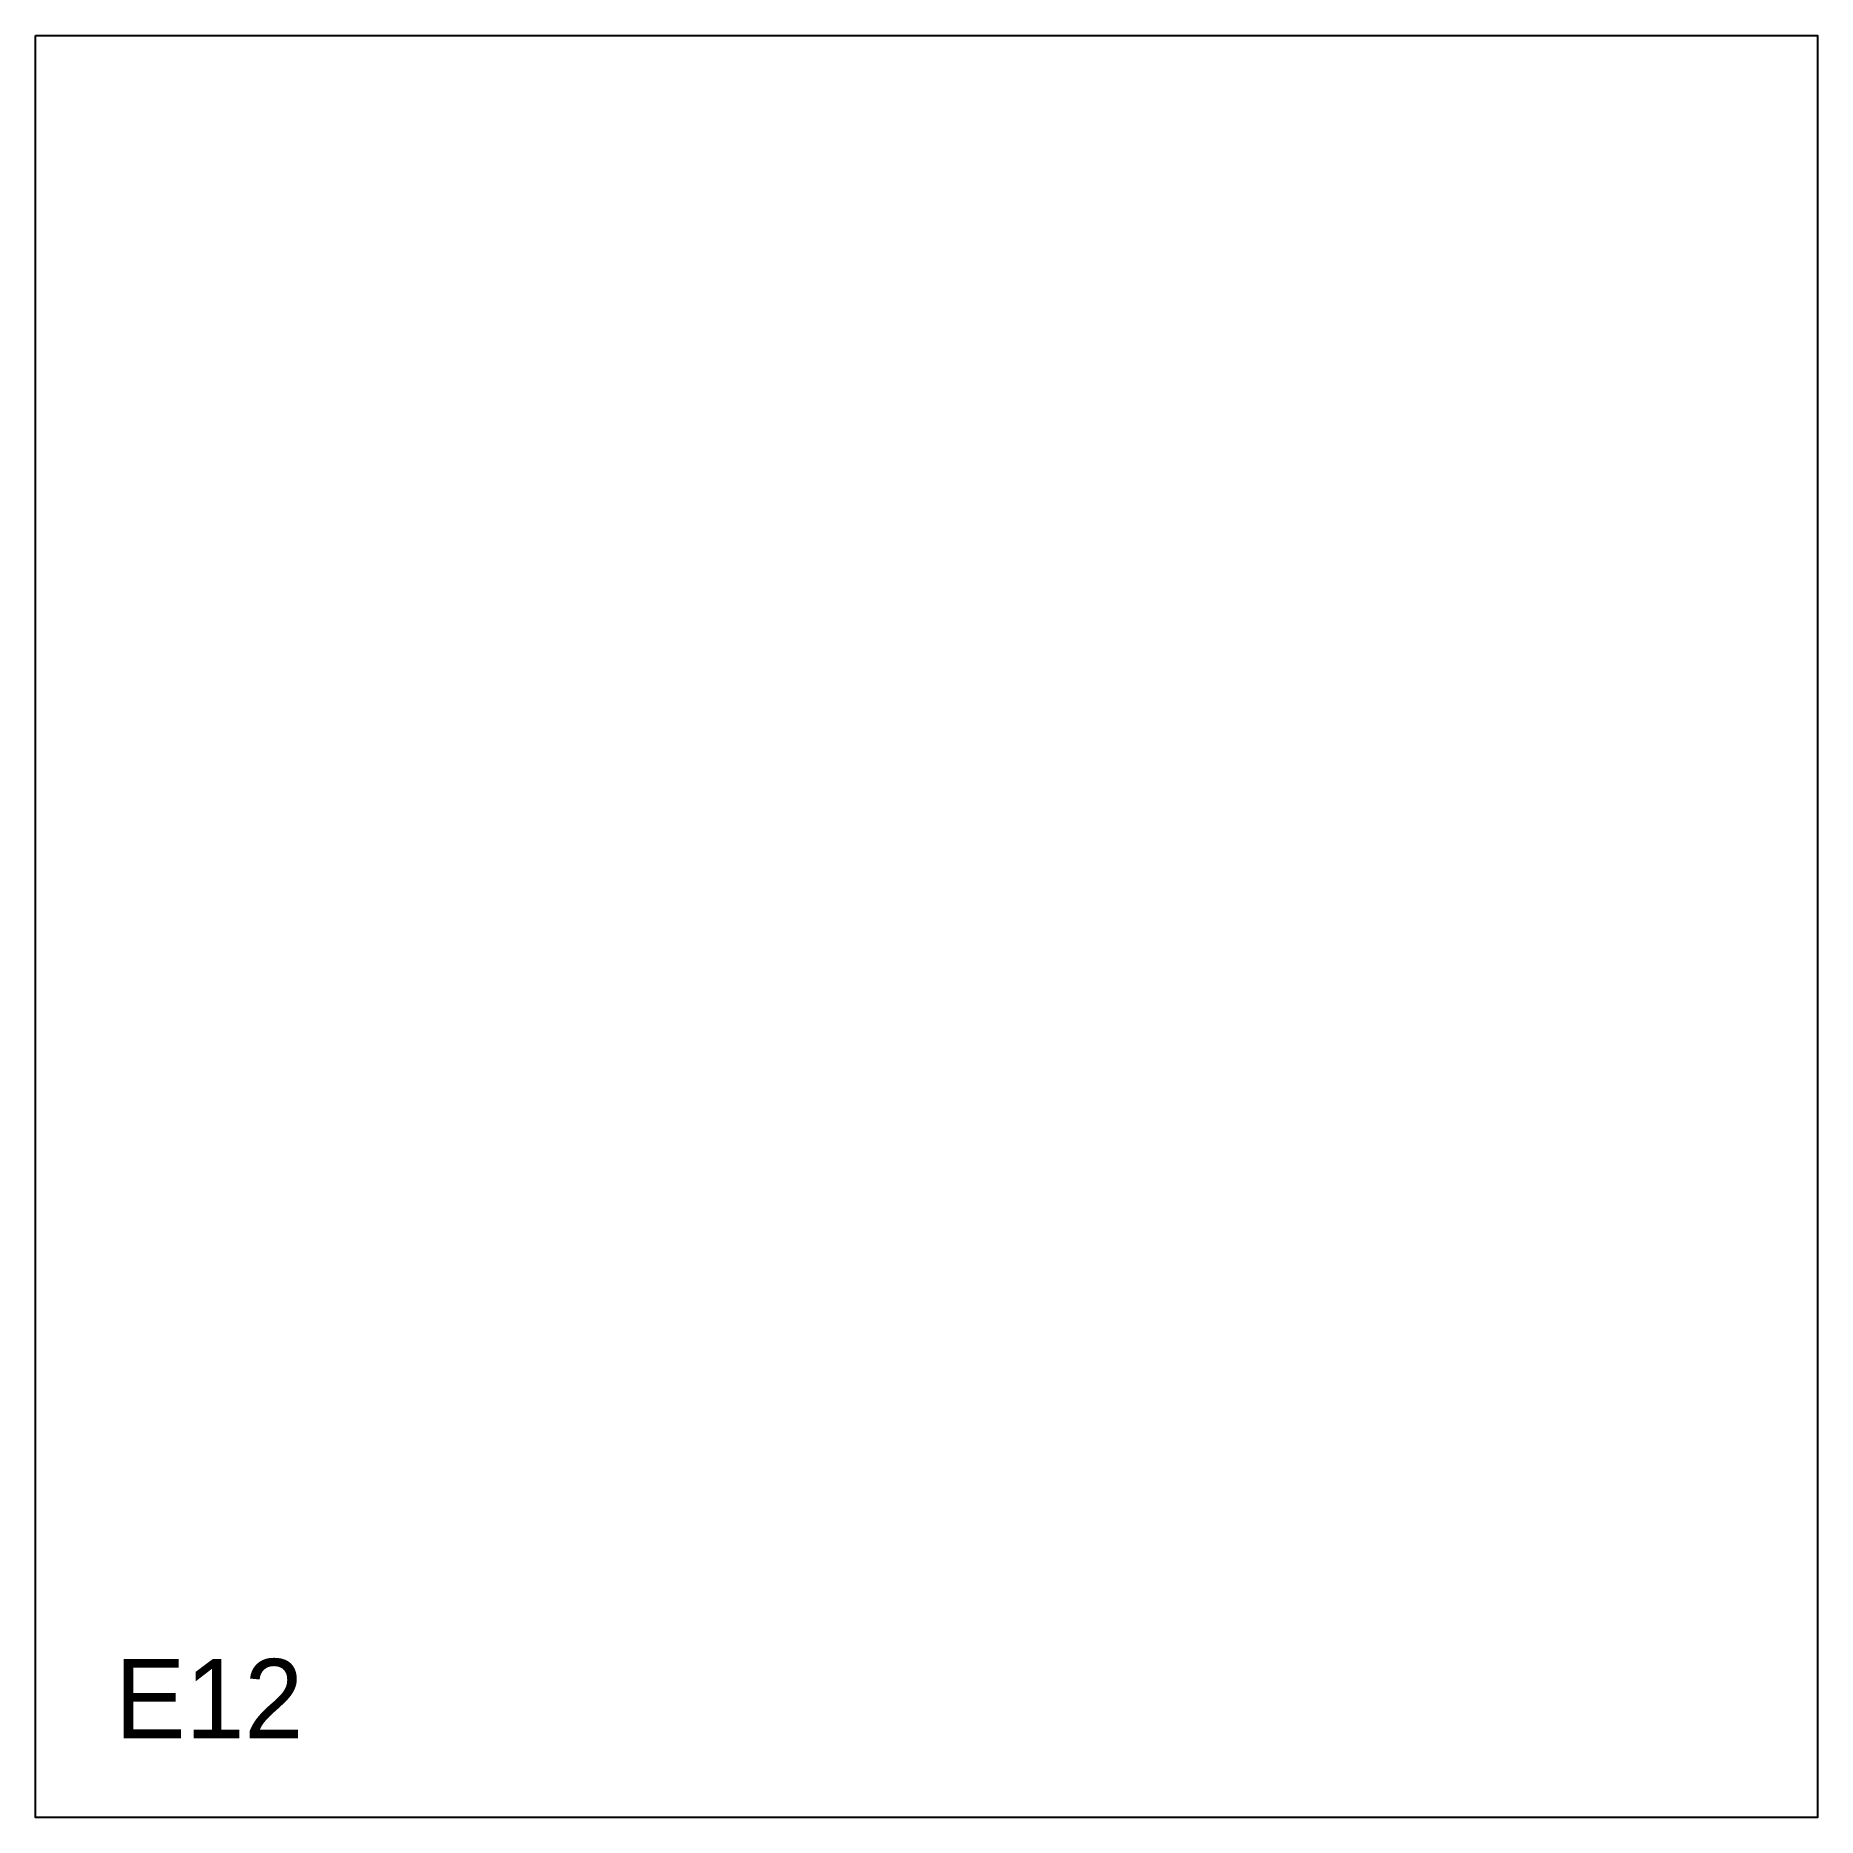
# Model space of a CAD drawing. Header units: millimetres. Extents: x 0 to 900, y 0 to 900.
import ezdxf

# ---------------------------------------------------------------- set-up
doc = ezdxf.new("R2010")
doc.units = ezdxf.units.MM
doc.layers.add('CUT', color=1, linetype='Continuous')
doc.layers.add('ID', color=3, linetype='Continuous')

msp = doc.modelspace()

# ---------------------------------------------------------------- linework, layer by layer
at = {"layer": 'CUT'}
msp.add_lwpolyline([(0, 900), (900, 900), (900, 0), (0, 0), (0, 900)], close=True, dxfattribs=at)

# ---------------------------------------------------------------- texts
at = {"layer": 'ID'}
msp.add_text('E12', height=40, dxfattribs=at).set_placement((40, 40))

doc.saveas('drawing.dxf')
